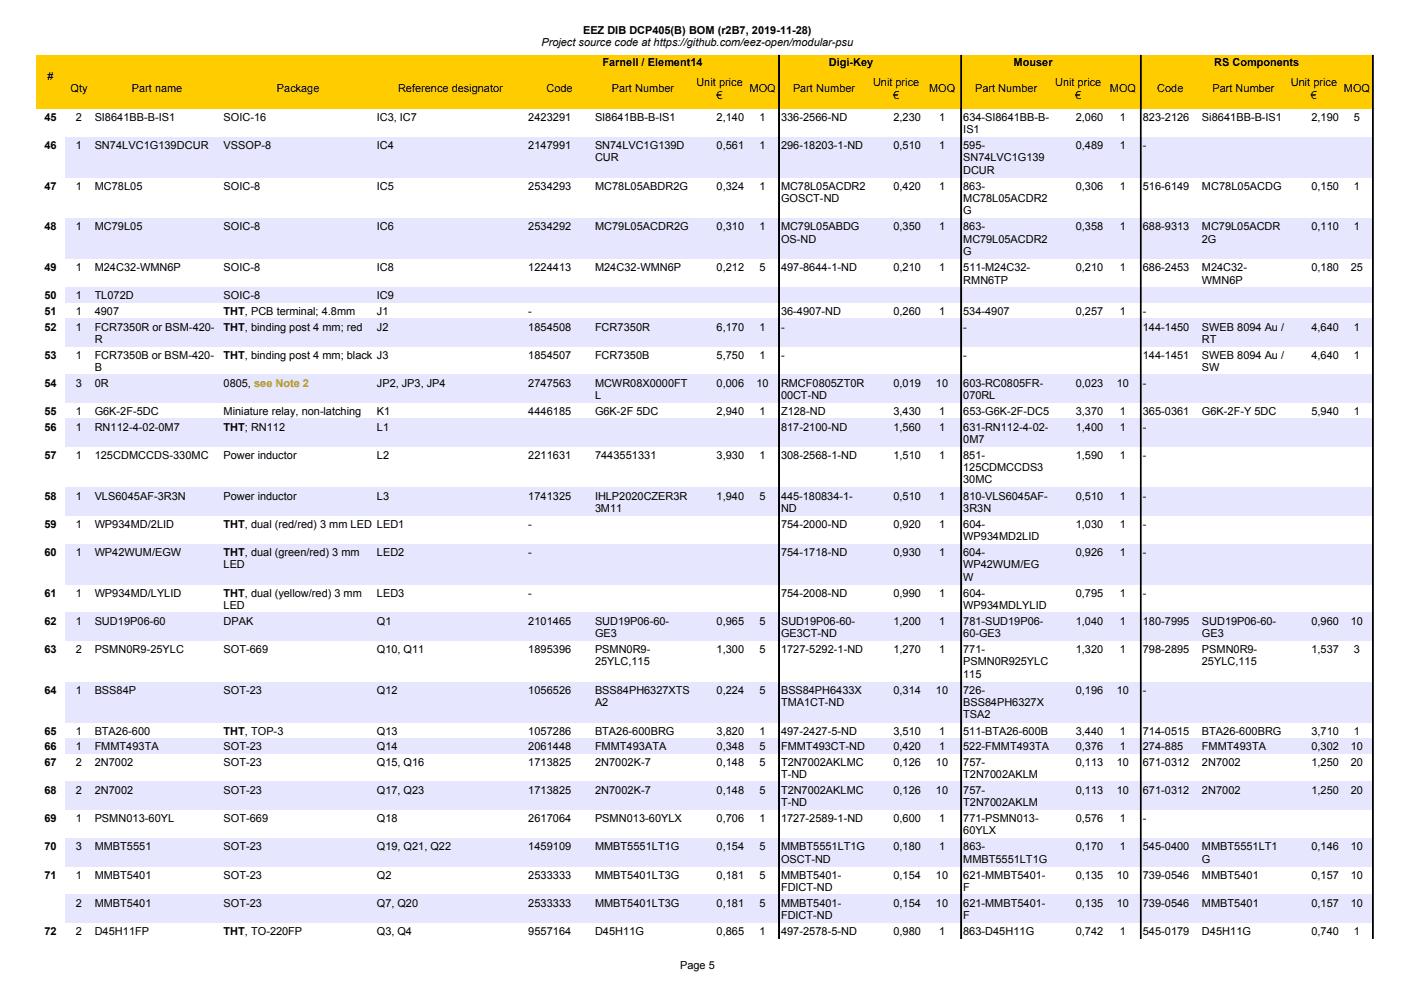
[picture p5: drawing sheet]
<svg xmlns="http://www.w3.org/2000/svg" width="297mm" height="210mm" viewBox="0 0 297 210" stroke-linecap="round" stroke-linejoin="round" font-family="sans-serif">
<defs><g id="words">
<g font-size="2.3">
<text x="114.8" y="9.8">Project source code at https://github.com/eez-open/modular-psu</text>
<text x="123.6" y="7.2">EEZ DIB DCP405(B) BOM (r2B7, 2019-11-28)</text>
<text x="10.1" y="17">#</text>
<text x="127.7" y="13.9">Farnell / Element14</text>
<text x="175.7" y="13.9">Digi-Key</text>
<text x="214.9" y="13.9">Mouser</text>
<text x="257.4" y="13.9">RS Components</text>
<text x="14.9" y="19.6">Qty</text>
<text x="27.9" y="19.6">Part name</text>
<text x="58.7" y="19.6">Package</text>
<text x="84.4" y="19.6">Reference designator</text>
<text x="115.9" y="19.6">Code</text>
<text x="129.8" y="19.6">Part Number</text>
<text x="147.7" y="18.3">Unit price</text>
<text x="151.9" y="20.9">€</text>
<text x="158.9" y="19.5">MOQ</text>
<text x="168.1" y="19.6">Part Number</text>
<text x="185.1" y="18.3">Unit price</text>
<text x="189.4" y="20.9">€</text>
<text x="197" y="19.5">MOQ</text>
<text x="206.7" y="19.6">Part Number</text>
<text x="223.7" y="18.3">Unit price</text>
<text x="228" y="20.9">€</text>
<text x="235.3" y="19.5">MOQ</text>
<text x="245.4" y="19.6">Code</text>
<text x="257.1" y="19.6">Part Number</text>
<text x="273.7" y="18.3">Unit price</text>
<text x="278" y="20.9">€</text>
<text x="284.9" y="19.5">MOQ</text>
<text x="9.4" y="25.6">45</text>
<text x="16.1" y="25.6">2</text>
<text x="20.1" y="25.6">SI8641BB-B-IS1</text>
<text x="47.4" y="25.6">SOIC-16</text>
<text x="79.9" y="25.6">IC3, IC7</text>
<text x="112" y="25.6">2423291</text>
<text x="126.2" y="25.6">SI8641BB-B-IS1</text>
<text x="151.9" y="25.6">2,140</text>
<text x="161" y="25.6">1</text>
<text x="165.6" y="25.6">336-2566-ND</text>
<text x="189.4" y="25.6">2,230</text>
<text x="199.1" y="25.6">1</text>
<text x="204.2" y="25.6">634-SI8641BB-B-</text>
<text x="204.2" y="28.2">IS1</text>
<text x="228.1" y="25.6">2,060</text>
<text x="237.5" y="25.6">1</text>
<text x="242.3" y="25.6">823-2126</text>
<text x="254.8" y="25.6">Si8641BB-B-IS1</text>
<text x="278.1" y="25.6">2,190</text>
<text x="287.1" y="25.6">5</text>
<text x="9.4" y="31.6">46</text>
<text x="16.1" y="31.6">1</text>
<text x="20.1" y="31.6">SN74LVC1G139DCUR</text>
<text x="47.4" y="31.6">VSSOP-8</text>
<text x="79.9" y="31.6">IC4</text>
<text x="112" y="31.6">2147991</text>
<text x="126.2" y="31.6">SN74LVC1G139D</text>
<text x="126.2" y="34.2">CUR</text>
<text x="151.9" y="31.6">0,561</text>
<text x="161" y="31.6">1</text>
<text x="165.6" y="31.6">296-18203-1-ND</text>
<text x="189.4" y="31.6">0,510</text>
<text x="199.1" y="31.6">1</text>
<text x="204.2" y="31.6">595-</text>
<text x="204.2" y="34.2">SN74LVC1G139</text>
<text x="228.1" y="31.6">0,489</text>
<text x="237.5" y="31.6">1</text>
<text x="242.3" y="31.6">-</text>
<text x="9.4" y="40.2">47</text>
<text x="16.1" y="40.2">1</text>
<text x="20.1" y="40.2">MC78L05</text>
<text x="47.4" y="40.2">SOIC-8</text>
<text x="79.9" y="40.2">IC5</text>
<text x="112" y="40.2">2534293</text>
<text x="126.2" y="40.2">MC78L05ABDR2G</text>
<text x="151.9" y="40.2">0,324</text>
<text x="161" y="40.2">1</text>
<text x="165.6" y="40.2">MC78L05ACDR2</text>
<text x="189.4" y="40.2">0,420</text>
<text x="199.1" y="40.2">1</text>
<text x="204.2" y="36.8">DCUR</text>
<text x="204.2" y="40.2">863-</text>
<text x="228.1" y="40.2">0,306</text>
<text x="237.5" y="40.2">1</text>
<text x="242.3" y="40.2">516-6149</text>
<text x="254.8" y="40.2">MC78L05ACDG</text>
<text x="278.1" y="40.2">0,150</text>
<text x="287.1" y="40.2">1</text>
<text x="165.6" y="42.8">GOSCT-ND</text>
<text x="204.2" y="42.8">MC78L05ACDR2</text>
<text x="204.2" y="45.4">G</text>
<text x="9.4" y="48.9">48</text>
<text x="16.1" y="48.9">1</text>
<text x="20.1" y="48.9">MC79L05</text>
<text x="47.4" y="48.9">SOIC-8</text>
<text x="79.9" y="48.9">IC6</text>
<text x="112" y="48.9">2534292</text>
<text x="126.2" y="48.9">MC79L05ACDR2G</text>
<text x="151.9" y="48.9">0,310</text>
<text x="161" y="48.9">1</text>
<text x="165.6" y="48.9">MC79L05ABDG</text>
<text x="165.6" y="51.5">OS-ND</text>
<text x="189.4" y="48.9">0,350</text>
<text x="199.1" y="48.9">1</text>
<text x="204.2" y="48.9">863-</text>
<text x="204.2" y="51.5">MC79L05ACDR2</text>
<text x="228.1" y="48.9">0,358</text>
<text x="237.5" y="48.9">1</text>
<text x="242.3" y="48.9">688-9313</text>
<text x="254.8" y="48.9">MC79L05ACDR</text>
<text x="254.8" y="51.5">2G</text>
<text x="278.1" y="48.9">0,110</text>
<text x="287.1" y="48.9">1</text>
<text x="9.4" y="57.5">49</text>
<text x="16.1" y="57.5">1</text>
<text x="20.1" y="57.5">M24C32-WMN6P</text>
<text x="47.4" y="57.5">SOIC-8</text>
<text x="79.9" y="57.5">IC8</text>
<text x="112" y="57.5">1224413</text>
<text x="126.2" y="57.5">M24C32-WMN6P</text>
<text x="151.9" y="57.5">0,212</text>
<text x="161" y="57.5">5</text>
<text x="165.6" y="57.5">497-8644-1-ND</text>
<text x="189.4" y="57.5">0,210</text>
<text x="199.1" y="57.5">1</text>
<text x="204.2" y="54.1">G</text>
<text x="204.2" y="57.5">511-M24C32-</text>
<text x="228.1" y="57.5">0,210</text>
<text x="237.5" y="57.5">1</text>
<text x="242.3" y="57.5">686-2453</text>
<text x="254.8" y="57.5">M24C32-</text>
<text x="278.1" y="57.5">0,180</text>
<text x="286.4" y="57.5">25</text>
<text x="9.4" y="63.5">50</text>
<text x="16.1" y="63.5">1</text>
<text x="20.1" y="63.5">TL072D</text>
<text x="47.4" y="63.5">SOIC-8</text>
<text x="79.9" y="63.5">IC9</text>
<text x="204.2" y="60.1">RMN6TP</text>
<text x="254.8" y="60.1">WMN6P</text>
<text x="9.4" y="66.8">51</text>
<text x="9.4" y="70.1">52</text>
<text x="16.1" y="66.8">1</text>
<text x="16.1" y="70.1">1</text>
<text x="20.1" y="66.8">4907</text>
<text x="20.1" y="70.1">FCR7350R or BSM-420-</text>
<text x="47.4" y="66.8">THT, PCB terminal; 4.8mm</text>
<text x="47.4" y="70.1">THT, binding post 4 mm; red</text>
<text x="79.9" y="66.8">J1</text>
<text x="79.9" y="70.1">J2</text>
<text x="112" y="66.8">-</text>
<text x="112" y="70.1">1854508</text>
<text x="126.2" y="70.1">FCR7350R</text>
<text x="151.9" y="70.1">6,170</text>
<text x="161" y="70.1">1</text>
<text x="165.6" y="66.8">36-4907-ND</text>
<text x="165.6" y="70.1">-</text>
<text x="189.4" y="66.8">0,260</text>
<text x="199.1" y="66.8">1</text>
<text x="204.2" y="66.8">534-4907</text>
<text x="204.2" y="70.1">-</text>
<text x="228.1" y="66.8">0,257</text>
<text x="237.5" y="66.8">1</text>
<text x="242.3" y="66.8">-</text>
<text x="242.3" y="70.1">144-1450</text>
<text x="254.8" y="70.1">SWEB 8094 Au /</text>
<text x="278.1" y="70.1">4,640</text>
<text x="287.1" y="70.1">1</text>
<text x="9.4" y="76.1">53</text>
<text x="16.1" y="76.1">1</text>
<text x="20.1" y="72.7">R</text>
<text x="20.1" y="76.1">FCR7350B or BSM-420-</text>
<text x="47.4" y="76.1">THT, binding post 4 mm; black J3</text>
<text x="112" y="76.1">1854507</text>
<text x="126.2" y="76.1">FCR7350B</text>
<text x="151.9" y="76.1">5,750</text>
<text x="161" y="76.1">1</text>
<text x="165.6" y="76.1">-</text>
<text x="204.2" y="76.1">-</text>
<text x="242.3" y="76.1">144-1451</text>
<text x="254.8" y="72.7">RT</text>
<text x="254.8" y="76.1">SWEB 8094 Au /</text>
<text x="278.1" y="76.1">4,640</text>
<text x="287.1" y="76.1">1</text>
<text x="9.4" y="82">54</text>
<text x="16.1" y="82">3</text>
<text x="20.1" y="82">0R</text>
<text x="20.1" y="78.7">B</text>
<text x="47.4" y="82">0805, see Note 2</text>
<text x="79.9" y="82">JP2, JP3, JP4</text>
<text x="112" y="82">2747563</text>
<text x="126.2" y="82">MCWR08X0000FT</text>
<text x="151.9" y="82">0,006</text>
<text x="160.4" y="82">10</text>
<text x="165.6" y="82">RMCF0805ZT0R</text>
<text x="189.4" y="82">0,019</text>
<text x="198.4" y="82">10</text>
<text x="204.2" y="82">603-RC0805FR-</text>
<text x="228.1" y="82">0,023</text>
<text x="236.8" y="82">10</text>
<text x="242.3" y="82">-</text>
<text x="254.8" y="78.7">SW</text>
<text x="9.4" y="88">55</text>
<text x="16.1" y="88">1</text>
<text x="20.1" y="88">G6K-2F-5DC</text>
<text x="47.4" y="88">Miniature relay, non-latching</text>
<text x="79.9" y="88">K1</text>
<text x="112" y="88">4446185</text>
<text x="126.2" y="88">G6K-2F 5DC</text>
<text x="126.2" y="84.6">L</text>
<text x="151.9" y="88">2,940</text>
<text x="161" y="88">1</text>
<text x="165.6" y="88">Z128-ND</text>
<text x="165.6" y="84.6">00CT-ND</text>
<text x="189.4" y="88">3,430</text>
<text x="199.1" y="88">1</text>
<text x="204.2" y="84.6">070RL</text>
<text x="204.2" y="88">653-G6K-2F-DC5</text>
<text x="228.1" y="88">3,370</text>
<text x="237.5" y="88">1</text>
<text x="242.3" y="88">365-0361</text>
<text x="254.8" y="88">G6K-2F-Y 5DC</text>
<text x="278.1" y="88">5,940</text>
<text x="287.1" y="88">1</text>
<text x="9.4" y="91.3">56</text>
<text x="16.1" y="91.3">1</text>
<text x="20.1" y="91.3">RN112-4-02-0M7</text>
<text x="47.4" y="91.3">THT; RN112</text>
<text x="79.9" y="91.3">L1</text>
<text x="165.6" y="91.3">817-2100-ND</text>
<text x="189.4" y="91.3">1,560</text>
<text x="199.1" y="91.3">1</text>
<text x="204.2" y="91.3">631-RN112-4-02-</text>
<text x="204.2" y="93.9">0M7</text>
<text x="228.1" y="91.3">1,400</text>
<text x="237.5" y="91.3">1</text>
<text x="242.3" y="91.3">-</text>
<text x="9.4" y="97.3">57</text>
<text x="16.1" y="97.3">1</text>
<text x="20.1" y="97.3">125CDMCCDS-330MC</text>
<text x="47.4" y="97.3">Power inductor</text>
<text x="79.9" y="97.3">L2</text>
<text x="112" y="97.3">2211631</text>
<text x="126.2" y="97.3">7443551331</text>
<text x="151.9" y="97.3">3,930</text>
<text x="161" y="97.3">1</text>
<text x="165.6" y="97.3">308-2568-1-ND</text>
<text x="189.4" y="97.3">1,510</text>
<text x="199.1" y="97.3">1</text>
<text x="204.2" y="97.3">851-</text>
<text x="204.2" y="99.9">125CDMCCDS3</text>
<text x="228.1" y="97.3">1,590</text>
<text x="237.5" y="97.3">1</text>
<text x="242.3" y="97.3">-</text>
<text x="9.4" y="105.9">58</text>
<text x="16.1" y="105.9">1</text>
<text x="20.1" y="105.9">VLS6045AF-3R3N</text>
<text x="47.4" y="105.9">Power inductor</text>
<text x="79.9" y="105.9">L3</text>
<text x="112" y="105.9">1741325</text>
<text x="126.2" y="105.9">IHLP2020CZER3R</text>
<text x="151.9" y="105.9">1,940</text>
<text x="161" y="105.9">5</text>
<text x="165.6" y="105.9">445-180834-1-</text>
<text x="189.4" y="105.9">0,510</text>
<text x="199.1" y="105.9">1</text>
<text x="204.2" y="102.5">30MC</text>
<text x="204.2" y="105.9">810-VLS6045AF-</text>
<text x="228.1" y="105.9">0,510</text>
<text x="237.5" y="105.9">1</text>
<text x="242.3" y="105.9">-</text>
<text x="9.4" y="111.9">59</text>
<text x="16.1" y="111.9">1</text>
<text x="20.1" y="111.9">WP934MD/2LID</text>
<text x="47.4" y="111.9">THT, dual (red/red) 3 mm LED LED1</text>
<text x="112" y="111.9">-</text>
<text x="126.2" y="108.5">3M11</text>
<text x="165.6" y="111.9">754-2000-ND</text>
<text x="165.6" y="108.5">ND</text>
<text x="189.4" y="111.9">0,920</text>
<text x="199.1" y="111.9">1</text>
<text x="204.2" y="108.5">3R3N</text>
<text x="204.2" y="111.9">604-</text>
<text x="228.1" y="111.9">1,030</text>
<text x="237.5" y="111.9">1</text>
<text x="242.3" y="111.9">-</text>
<text x="9.4" y="117.9">60</text>
<text x="16.1" y="117.9">1</text>
<text x="20.1" y="117.9">WP42WUM/EGW</text>
<text x="47.4" y="117.9">THT, dual (green/red) 3 mm</text>
<text x="79.9" y="117.9">LED2</text>
<text x="112" y="117.9">-</text>
<text x="165.6" y="117.9">754-1718-ND</text>
<text x="189.4" y="117.9">0,930</text>
<text x="199.1" y="117.9">1</text>
<text x="204.2" y="117.9">604-</text>
<text x="204.2" y="114.5">WP934MD2LID</text>
<text x="228.1" y="117.9">0,926</text>
<text x="237.5" y="117.9">1</text>
<text x="242.3" y="117.9">-</text>
<text x="47.4" y="120.5">LED</text>
<text x="204.2" y="120.5">WP42WUM/EG</text>
<text x="204.2" y="123.1">W</text>
<text x="9.4" y="126.5">61</text>
<text x="16.1" y="126.5">1</text>
<text x="20.1" y="126.5">WP934MD/LYLID</text>
<text x="47.4" y="126.5">THT, dual (yellow/red) 3 mm</text>
<text x="47.4" y="129.1">LED</text>
<text x="79.9" y="126.5">LED3</text>
<text x="112" y="126.5">-</text>
<text x="165.6" y="126.5">754-2008-ND</text>
<text x="189.4" y="126.5">0,990</text>
<text x="199.1" y="126.5">1</text>
<text x="204.2" y="126.5">604-</text>
<text x="204.2" y="129.1">WP934MDLYLID</text>
<text x="228.1" y="126.5">0,795</text>
<text x="237.5" y="126.5">1</text>
<text x="242.3" y="126.5">-</text>
<text x="9.4" y="132.5">62</text>
<text x="16.1" y="132.5">1</text>
<text x="20.1" y="132.5">SUD19P06-60</text>
<text x="47.4" y="132.5">DPAK</text>
<text x="79.9" y="132.5">Q1</text>
<text x="112" y="132.5">2101465</text>
<text x="126.2" y="132.5">SUD19P06-60-</text>
<text x="126.2" y="135.1">GE3</text>
<text x="151.9" y="132.5">0,965</text>
<text x="161" y="132.5">5</text>
<text x="165.6" y="132.5">SUD19P06-60-</text>
<text x="165.6" y="135.1">GE3CT-ND</text>
<text x="189.4" y="132.5">1,200</text>
<text x="199.1" y="132.5">1</text>
<text x="204.2" y="132.5">781-SUD19P06-</text>
<text x="204.2" y="135.1">60-GE3</text>
<text x="228.1" y="132.5">1,040</text>
<text x="237.5" y="132.5">1</text>
<text x="242.3" y="132.5">180-7995</text>
<text x="254.8" y="132.5">SUD19P06-60-</text>
<text x="254.8" y="135.1">GE3</text>
<text x="278.1" y="132.5">0,960</text>
<text x="286.4" y="132.5">10</text>
<text x="9.4" y="138.5">63</text>
<text x="16.1" y="138.5">2</text>
<text x="20.1" y="138.5">PSMN0R9-25YLC</text>
<text x="47.4" y="138.5">SOT-669</text>
<text x="79.9" y="138.5">Q10, Q11</text>
<text x="112" y="138.5">1895396</text>
<text x="126.2" y="138.5">PSMN0R9-</text>
<text x="126.2" y="141.1">25YLC,115</text>
<text x="151.9" y="138.5">1,300</text>
<text x="161" y="138.5">5</text>
<text x="165.6" y="138.5">1727-5292-1-ND</text>
<text x="189.4" y="138.5">1,270</text>
<text x="199.1" y="138.5">1</text>
<text x="204.2" y="138.5">771-</text>
<text x="204.2" y="141.1">PSMN0R925YLC</text>
<text x="204.2" y="143.7">115</text>
<text x="228.1" y="138.5">1,320</text>
<text x="237.5" y="138.5">1</text>
<text x="242.3" y="138.5">798-2895</text>
<text x="254.8" y="138.5">PSMN0R9-</text>
<text x="254.8" y="141.1">25YLC,115</text>
<text x="278.1" y="138.5">1,537</text>
<text x="287.1" y="138.5">3</text>
<text x="9.4" y="147.1">64</text>
<text x="16.1" y="147.1">1</text>
<text x="20.1" y="147.1">BSS84P</text>
<text x="47.4" y="147.1">SOT-23</text>
<text x="79.9" y="147.1">Q12</text>
<text x="112" y="147.1">1056526</text>
<text x="126.2" y="147.1">BSS84PH6327XTS</text>
<text x="126.2" y="149.7">A2</text>
<text x="151.9" y="147.1">0,224</text>
<text x="161" y="147.1">5</text>
<text x="165.6" y="147.1">BSS84PH6433X</text>
<text x="165.6" y="149.7">TMA1CT-ND</text>
<text x="189.4" y="147.1">0,314</text>
<text x="198.4" y="147.1">10</text>
<text x="204.2" y="147.1">726-</text>
<text x="204.2" y="149.7">BSS84PH6327X</text>
<text x="228.1" y="147.1">0,196</text>
<text x="236.8" y="147.1">10</text>
<text x="242.3" y="147.1">-</text>
<text x="9.4" y="155.8">65</text>
<text x="16.1" y="155.8">1</text>
<text x="20.1" y="155.8">BTA26-600</text>
<text x="47.4" y="155.8">THT, TOP-3</text>
<text x="79.9" y="155.8">Q13</text>
<text x="112" y="155.8">1057286</text>
<text x="126.2" y="155.8">BTA26-600BRG</text>
<text x="151.9" y="155.8">3,820</text>
<text x="161" y="155.8">1</text>
<text x="165.6" y="155.8">497-2427-5-ND</text>
<text x="189.4" y="155.8">3,510</text>
<text x="199.1" y="155.8">1</text>
<text x="204.2" y="155.8">511-BTA26-600B</text>
<text x="204.2" y="152.3">TSA2</text>
<text x="228.1" y="155.8">3,440</text>
<text x="237.5" y="155.8">1</text>
<text x="242.3" y="155.8">714-0515</text>
<text x="254.8" y="155.8">BTA26-600BRG</text>
<text x="278.1" y="155.8">3,710</text>
<text x="287.1" y="155.8">1</text>
<text x="9.4" y="159">66</text>
<text x="16.1" y="159">1</text>
<text x="20.1" y="159">FMMT493TA</text>
<text x="47.4" y="159">SOT-23</text>
<text x="79.9" y="159">Q14</text>
<text x="112" y="159">2061448</text>
<text x="126.2" y="159">FMMT493ATA</text>
<text x="151.9" y="159">0,348</text>
<text x="161" y="159">5</text>
<text x="165.6" y="159.1">FMMT493CT-ND</text>
<text x="189.4" y="159">0,420</text>
<text x="199.1" y="159">1</text>
<text x="204.2" y="159">522-FMMT493TA</text>
<text x="228.1" y="159">0,376</text>
<text x="237.5" y="159">1</text>
<text x="242.3" y="159">274-885</text>
<text x="254.8" y="159">FMMT493TA</text>
<text x="278.1" y="159">0,302</text>
<text x="286.4" y="159">10</text>
<text x="9.4" y="162.3">67</text>
<text x="16.1" y="162.3">2</text>
<text x="20.1" y="162.3">2N7002</text>
<text x="47.4" y="162.3">SOT-23</text>
<text x="79.9" y="162.3">Q15, Q16</text>
<text x="112" y="162.3">1713825</text>
<text x="126.2" y="162.3">2N7002K-7</text>
<text x="151.9" y="162.3">0,148</text>
<text x="161" y="162.3">5</text>
<text x="165.6" y="162.3">T2N7002AKLMC</text>
<text x="165.6" y="165">T-ND</text>
<text x="189.4" y="162.3">0,126</text>
<text x="198.4" y="162.3">10</text>
<text x="204.2" y="162.3">757-</text>
<text x="204.2" y="165">T2N7002AKLM</text>
<text x="228.1" y="162.3">0,113</text>
<text x="236.8" y="162.3">10</text>
<text x="242.3" y="162.3">671-0312</text>
<text x="254.8" y="162.3">2N7002</text>
<text x="278.1" y="162.3">1,250</text>
<text x="286.4" y="162.3">20</text>
<text x="9.4" y="168.3">68</text>
<text x="16.1" y="168.3">2</text>
<text x="20.1" y="168.3">2N7002</text>
<text x="47.4" y="168.3">SOT-23</text>
<text x="79.9" y="168.3">Q17, Q23</text>
<text x="112" y="168.3">1713825</text>
<text x="126.2" y="168.3">2N7002K-7</text>
<text x="151.9" y="168.3">0,148</text>
<text x="161" y="168.3">5</text>
<text x="165.6" y="168.3">T2N7002AKLMC</text>
<text x="165.6" y="170.9">T-ND</text>
<text x="189.4" y="168.3">0,126</text>
<text x="198.4" y="168.3">10</text>
<text x="204.2" y="168.3">757-</text>
<text x="204.2" y="170.9">T2N7002AKLM</text>
<text x="228.1" y="168.3">0,113</text>
<text x="236.8" y="168.3">10</text>
<text x="242.3" y="168.3">671-0312</text>
<text x="254.8" y="168.3">2N7002</text>
<text x="278.1" y="168.3">1,250</text>
<text x="286.4" y="168.3">20</text>
<text x="9.4" y="174.3">69</text>
<text x="16.1" y="174.3">1</text>
<text x="20.1" y="174.3">PSMN013-60YL</text>
<text x="47.4" y="174.3">SOT-669</text>
<text x="79.9" y="174.3">Q18</text>
<text x="112" y="174.3">2617064</text>
<text x="126.2" y="174.3">PSMN013-60YLX</text>
<text x="151.9" y="174.3">0,706</text>
<text x="161" y="174.3">1</text>
<text x="165.6" y="174.3">1727-2589-1-ND</text>
<text x="189.4" y="174.3">0,600</text>
<text x="199.1" y="174.3">1</text>
<text x="204.2" y="174.3">771-PSMN013-</text>
<text x="204.2" y="176.9">60YLX</text>
<text x="228.1" y="174.3">0,576</text>
<text x="237.5" y="174.3">1</text>
<text x="242.3" y="174.3">-</text>
<text x="9.4" y="180.3">70</text>
<text x="16.1" y="180.3">3</text>
<text x="20.1" y="180.3">MMBT5551</text>
<text x="47.4" y="180.3">SOT-23</text>
<text x="79.9" y="180.3">Q19, Q21, Q22</text>
<text x="112" y="180.3">1459109</text>
<text x="126.2" y="180.3">MMBT5551LT1G</text>
<text x="151.9" y="180.3">0,154</text>
<text x="161" y="180.3">5</text>
<text x="165.6" y="180.3">MMBT5551LT1G</text>
<text x="165.6" y="182.9">OSCT-ND</text>
<text x="189.4" y="180.3">0,180</text>
<text x="199.1" y="180.3">1</text>
<text x="204.2" y="180.3">863-</text>
<text x="204.2" y="182.9">MMBT5551LT1G</text>
<text x="228.1" y="180.3">0,170</text>
<text x="237.5" y="180.3">1</text>
<text x="242.3" y="180.3">545-0400</text>
<text x="254.8" y="180.3">MMBT5551LT1</text>
<text x="254.8" y="182.9">G</text>
<text x="278.1" y="180.3">0,146</text>
<text x="286.4" y="180.3">10</text>
<text x="9.4" y="186.3">71</text>
<text x="16.1" y="186.3">1</text>
<text x="20.1" y="186.3">MMBT5401</text>
<text x="47.4" y="186.3">SOT-23</text>
<text x="79.9" y="186.3">Q2</text>
<text x="112" y="186.3">2533333</text>
<text x="126.2" y="186.3">MMBT5401LT3G</text>
<text x="151.9" y="186.3">0,181</text>
<text x="161" y="186.3">5</text>
<text x="165.6" y="186.3">MMBT5401-</text>
<text x="165.6" y="188.9">FDICT-ND</text>
<text x="189.4" y="186.3">0,154</text>
<text x="198.4" y="186.3">10</text>
<text x="204.2" y="186.3">621-MMBT5401-</text>
<text x="204.2" y="188.9">F</text>
<text x="228.1" y="186.3">0,135</text>
<text x="236.8" y="186.3">10</text>
<text x="242.3" y="186.3">739-0546</text>
<text x="254.8" y="186.3">MMBT5401</text>
<text x="278.1" y="186.3">0,157</text>
<text x="286.4" y="186.3">10</text>
<text x="16.1" y="192.2">2</text>
<text x="20.1" y="192.2">MMBT5401</text>
<text x="47.4" y="192.2">SOT-23</text>
<text x="79.9" y="192.2">Q7, Q20</text>
<text x="112" y="192.2">2533333</text>
<text x="126.2" y="192.2">MMBT5401LT3G</text>
<text x="151.9" y="192.2">0,181</text>
<text x="161" y="192.2">5</text>
<text x="165.6" y="192.2">MMBT5401-</text>
<text x="165.6" y="194.8">FDICT-ND</text>
<text x="189.4" y="192.2">0,154</text>
<text x="198.4" y="192.2">10</text>
<text x="204.2" y="192.2">621-MMBT5401-</text>
<text x="204.2" y="194.8">F</text>
<text x="228.1" y="192.2">0,135</text>
<text x="236.8" y="192.2">10</text>
<text x="242.3" y="192.2">739-0546</text>
<text x="254.8" y="192.2">MMBT5401</text>
<text x="278.1" y="192.2">0,157</text>
<text x="286.4" y="192.2">10</text>
<text x="9.4" y="198.2">72</text>
<text x="16.1" y="198.2">2</text>
<text x="20.1" y="198.2">D45H11FP</text>
<text x="47.4" y="198.2">THT, TO-220FP</text>
<text x="79.9" y="198.2">Q3, Q4</text>
<text x="112" y="198.2">9557164</text>
<text x="126.2" y="198.2">D45H11G</text>
<text x="151.9" y="198.2">0,865</text>
<text x="161" y="198.2">1</text>
<text x="165.6" y="198.2">497-2578-5-ND</text>
<text x="189.4" y="198.2">0,980</text>
<text x="199.1" y="198.2">1</text>
<text x="204.2" y="198.2">863-D45H11G</text>
<text x="228.1" y="198.2">0,742</text>
<text x="237.5" y="198.2">1</text>
<text x="242.3" y="198.2">545-0179</text>
<text x="254.8" y="198.2">D45H11G</text>
<text x="278.1" y="198.2">0,740</text>
<text x="287.1" y="198.2">1</text>
<text x="144.2" y="205.4">Page 5</text>
</g>
</g></defs>
<path d="M7.6 11.7h283.4v11.3h-283.4z" fill-rule="evenodd" fill="#fc0"/>
<g fill="#000" stroke="#000" stroke-width=".21">
<path d="M165.1 11.7h.1v11.4h-.1z" fill-rule="evenodd"/>
<path d="M203.7 11.7h.2v11.4h-.2z" fill-rule="evenodd"/>
<path d="M241.8 11.7h.1v11.4h-.1z" fill-rule="evenodd"/>
<path d="M291 11.7h.1v11.4h-.1z" fill-rule="evenodd"/>
</g>
<g fill="#e6e6ff">
<path d="M13.9 29h277.1v8.6h-277.1z" fill-rule="evenodd"/>
<path d="M13.9 46.3h277.1v8.6h-277.1z" fill-rule="evenodd"/>
<path d="M13.9 60.9h277.1v3.3h-277.1z" fill-rule="evenodd"/>
<path d="M13.9 67.5h277.1v6h-277.1z" fill-rule="evenodd"/>
<path d="M13.9 79.5h277.1v5.9h-277.1z" fill-rule="evenodd"/>
<path d="M13.9 88.8h277.1v5.9h-277.1z" fill-rule="evenodd"/>
<path d="M13.9 103.4h277.1v5.9h-277.1z" fill-rule="evenodd"/>
<path d="M13.9 115.3h277.1v8.6h-277.1z" fill-rule="evenodd"/>
<path d="M13.9 129.9h277.1v6h-277.1z" fill-rule="evenodd"/>
<path d="M13.9 144.6h277.1v8.6h-277.1z" fill-rule="evenodd"/>
<path d="M13.9 156.5h277.1v3.3h-277.1z" fill-rule="evenodd"/>
<path d="M13.9 165.8h277.1v5.9h-277.1z" fill-rule="evenodd"/>
<path d="M13.9 177.7h277.1v6h-277.1z" fill-rule="evenodd"/>
<path d="M13.9 189.7h277.1v6h-277.1z" fill-rule="evenodd"/>
</g>
<g fill="#000" stroke="#000" stroke-width=".21">
<path d="M165.1 23.1h.1v175.9h-.1z" fill-rule="evenodd"/>
<path d="M203.7 23.1h.2v175.9h-.2z" fill-rule="evenodd"/>
<path d="M241.8 23.1h.1v175.9h-.1z" fill-rule="evenodd"/>
<path d="M291 23.1h.1v175.9h-.1z" fill-rule="evenodd"/>
</g>
<use href="#words"/>
</svg>
